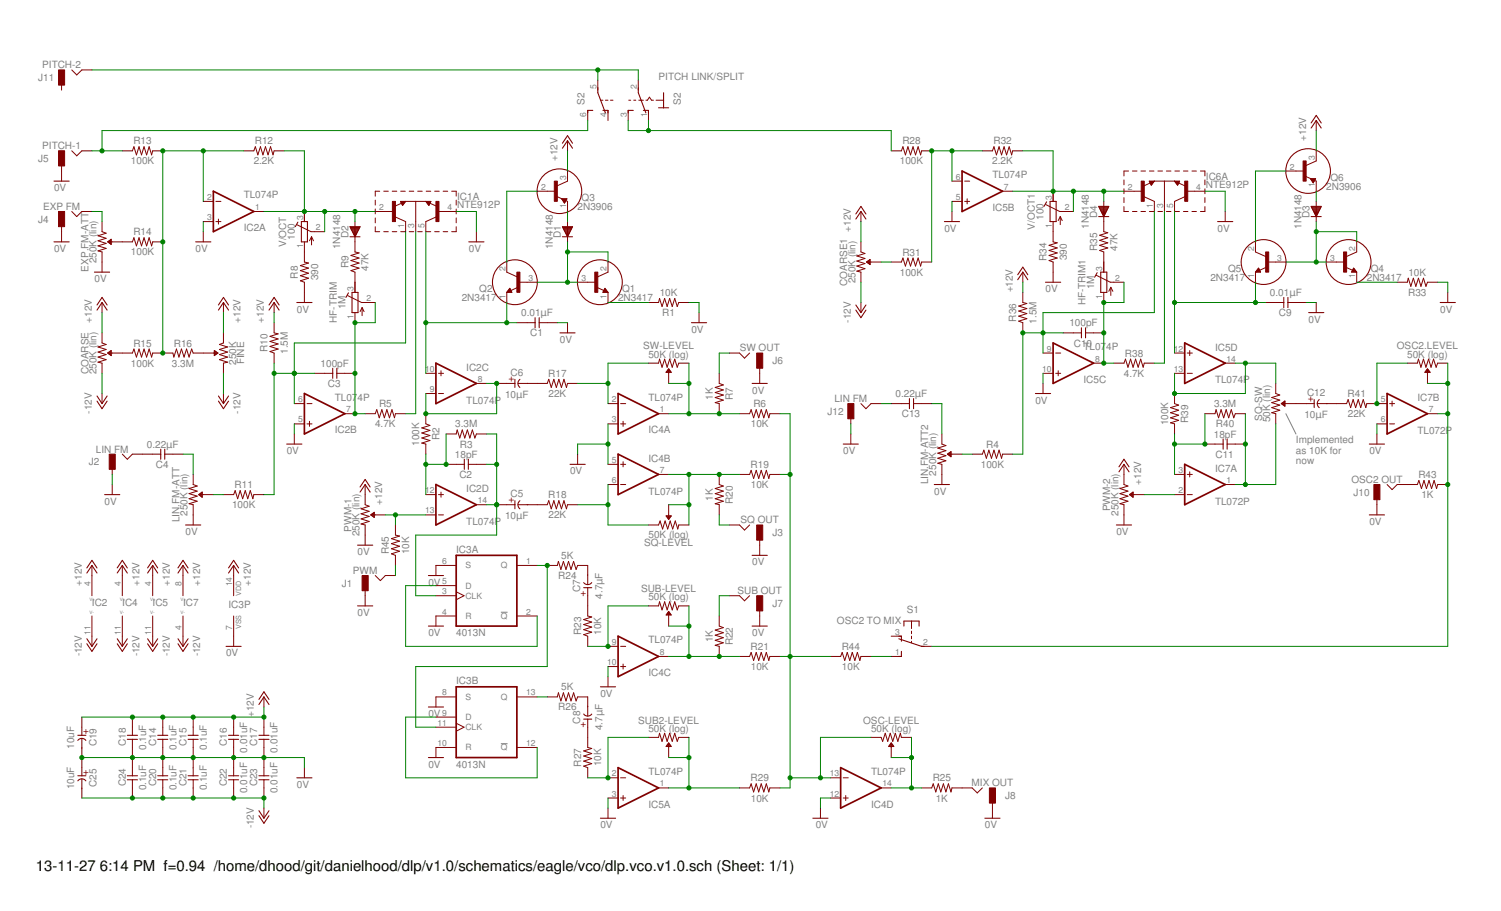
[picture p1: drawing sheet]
<svg xmlns="http://www.w3.org/2000/svg" width="356mm" height="216mm" viewBox="0 0 356 216" stroke-linecap="round" stroke-linejoin="round" font-family="sans-serif">
<defs><g id="words">
<g font-size="3.5">
<text x="8.5" y="206.4">13-11-27</text>
<text x="23.7" y="206.4">6:14 PM f=0.94 /home/dhood/git/danielhood/dlp/v1.0/schematics/eagle/vco/dlp.vco.v1.0.sch (Sheet: 1/1)</text>
</g>
<g font-size="2.4" fill="#808080">
<text x="10" y="16.2">PITCH-2</text>
<text x="9.1" y="19.2">J11</text>
<text x="156" y="19">PITCH LINK/SPLIT</text>
<text x="138.5" y="24.9" transform="rotate(-90 138.5 24.9)">S2</text>
<text x="161.3" y="24.9" transform="rotate(-90 161.3 24.9)">S2</text>
<text x="10" y="35.4">PITCH-1</text>
<text x="31.6" y="34.2">R13</text>
<text x="60.4" y="34.2">R12</text>
<text x="213.8" y="34.2">R28</text>
<text x="235.4" y="34.2">R32</text>
<text x="309.4" y="33.3" transform="rotate(-90 309.4 33.3)">+12V</text>
<text x="9.1" y="38.4">J5</text>
<text x="31" y="39">100K</text>
<text x="60.1" y="39">2.2K</text>
<text x="132" y="38.1" transform="rotate(-90 132 38.1)">+12V</text>
<text x="213.2" y="39">100K</text>
<text x="235.1" y="39">2.2K</text>
<text x="12.8" y="45.3">0V</text>
<text x="57.7" y="47">TL074P</text>
<text x="108.3" y="47.5">IC1A</text>
<text x="137.8" y="47.7">Q3</text>
<text x="235.1" y="42.2">TL074P</text>
<text x="285.7" y="44.6">NTE912P</text>
<text x="285.7" y="42.7">IC6A</text>
<text x="314.2" y="45.1">2N3906</text>
<text x="315.2" y="42.9">Q6</text>
<text x="9.1" y="52.8">J4</text>
<text x="10.2" y="49.7">EXP FM</text>
<text x="108.3" y="49.4">NTE912P</text>
<text x="136.8" y="49.9">2N3906</text>
<text x="235.1" y="50">IC5B</text>
<text x="247.2" y="52.1" transform="rotate(-90 247.2 52.1)">100</text>
<text x="259.9" y="51.6" transform="rotate(-90 259.9 51.6)">D4</text>
<text x="310.2" y="51.6" transform="rotate(-90 310.2 51.6)">D3</text>
<text x="12.8" y="59.7">0V</text>
<text x="31.6" y="55.8">R14</text>
<text x="46.4" y="59.7">0V</text>
<text x="57.7" y="54.8">IC2A</text>
<text x="67.8" y="58.5" transform="rotate(-90 67.8 58.5)">V/OCT</text>
<text x="69.8" y="56.9" transform="rotate(-90 69.8 56.9)">100</text>
<text x="80.6" y="59.1" transform="rotate(-90 80.6 59.1)">1N4148</text>
<text x="82.5" y="56.4" transform="rotate(-90 82.5 56.4)">D2</text>
<text x="111.1" y="59.7">0V</text>
<text x="131" y="59.1" transform="rotate(-90 131 59.1)">1N4148</text>
<text x="132.9" y="56.4" transform="rotate(-90 132.9 56.4)">D1</text>
<text x="201.6" y="54.9" transform="rotate(-90 201.6 54.9)">+12V</text>
<text x="223.7" y="54.9">0V</text>
<text x="245.2" y="54.4" transform="rotate(-90 245.2 54.4)">V/OCT1</text>
<text x="258" y="54.3" transform="rotate(-90 258 54.3)">1N4148</text>
<text x="259.9" y="59.5" transform="rotate(-90 259.9 59.5)">R35</text>
<text x="264.7" y="59.4" transform="rotate(-90 264.7 59.4)">47K</text>
<text x="288.5" y="54.9">0V</text>
<text x="308.3" y="54.3" transform="rotate(-90 308.3 54.3)">1N4148</text>
<text x="20.9" y="64.4" transform="rotate(-90 20.9 64.4)">EXP.FM-ATT</text>
<text x="22.9" y="62.4" transform="rotate(-90 22.9 62.4)">250K (lin)</text>
<text x="31" y="60.5">100K</text>
<text x="82.6" y="63.6" transform="rotate(-90 82.6 63.6)">R9</text>
<text x="87.3" y="64.2" transform="rotate(-90 87.3 64.2)">47K</text>
<text x="213.2" y="65.3">100K</text>
<text x="213.8" y="60.6">R31</text>
<text x="248" y="61.9" transform="rotate(-90 248 61.9)">R34</text>
<text x="252.7" y="61.7" transform="rotate(-90 252.7 61.7)">390</text>
<text x="290.9" y="64.5">Q5</text>
<text x="324.8" y="64.5">Q4</text>
<text x="333.7" y="65.3">10K</text>
<text x="22.4" y="66.9">0V</text>
<text x="70.6" y="66" transform="rotate(-90 70.6 66)">R8</text>
<text x="75.3" y="66.5" transform="rotate(-90 75.3 66.5)">390</text>
<text x="109.4" y="71.5">2N3417</text>
<text x="113.6" y="69.3">Q2</text>
<text x="146.4" y="71.5">2N3417</text>
<text x="147.4" y="69.3">Q1</text>
<text x="156.3" y="70.1">10K</text>
<text x="200.7" y="67.8" transform="rotate(-90 200.7 67.8)">COARSE1</text>
<text x="202.6" y="67.2" transform="rotate(-90 202.6 67.2)">250K (lin)</text>
<text x="239.9" y="69.3" transform="rotate(-90 239.9 69.3)">+12V</text>
<text x="247.7" y="69.3">0V</text>
<text x="259.2" y="68.5" transform="rotate(-90 259.2 68.5)">1M</text>
<text x="286.8" y="66.7">2N3417</text>
<text x="300.9" y="70.1">0.01μF</text>
<text x="323.8" y="66.7">2N3417</text>
<text x="333.6" y="70.1">R33</text>
<text x="21.8" y="76.5" transform="rotate(-90 21.8 76.5)">+12V</text>
<text x="57" y="76.5" transform="rotate(-90 57 76.5)">+12V</text>
<text x="62.5" y="76.5" transform="rotate(-90 62.5 76.5)">+12V</text>
<text x="70.3" y="74.1">0V</text>
<text x="79.8" y="76.5" transform="rotate(-90 79.8 76.5)">HF-TRIM</text>
<text x="81.8" y="73.3" transform="rotate(-90 81.8 73.3)">1M</text>
<text x="123.5" y="74.9">0.01μF</text>
<text x="156.9" y="74.9">R1</text>
<text x="201.6" y="76.5" transform="rotate(-90 201.6 76.5)">-12V</text>
<text x="240.8" y="76.2" transform="rotate(-90 240.8 76.2)">R36</text>
<text x="245.5" y="76.7" transform="rotate(-90 245.5 76.7)">1.5M</text>
<text x="253.3" y="77.3">100pF</text>
<text x="257.2" y="72.4" transform="rotate(-90 257.2 72.4)">HF-TRIM1</text>
<text x="303" y="74.9">C9</text>
<text x="310" y="76.5">0V</text>
<text x="341.2" y="74.1">0V</text>
<text x="31.6" y="82.1">R15</text>
<text x="41.2" y="82.1">R16</text>
<text x="63.4" y="83.4" transform="rotate(-90 63.4 83.4)">R10</text>
<text x="68.2" y="83.9" transform="rotate(-90 68.2 83.9)">1.5M</text>
<text x="125.6" y="79.7">C1</text>
<text x="132.6" y="81.3">0V</text>
<text x="152.4" y="82.8">SW-LEVEL</text>
<text x="163.8" y="78.9">0V</text>
<text x="175.2" y="83.3">SW OUT</text>
<text x="254.4" y="82.1">C10</text>
<text x="256.7" y="82.9">TL07</text>
<text x="262.1" y="82.9">4P</text>
<text x="287.9" y="83.1">IC5D</text>
<text x="330.9" y="82.8">OSC2.LEVEL</text>
<text x="20.9" y="88.7" transform="rotate(-90 20.9 88.7)">COARSE</text>
<text x="22.9" y="88.7" transform="rotate(-90 22.9 88.7)">250K (lin)</text>
<text x="31" y="86.9">100K</text>
<text x="40.7" y="86.9">3.3M</text>
<text x="55.9" y="86.4" transform="rotate(-90 55.9 86.4)">250K</text>
<text x="57.9" y="86.4" transform="rotate(-90 57.9 86.4)">FINE</text>
<text x="76" y="86.9">100pF</text>
<text x="110.5" y="87.9">IC2C</text>
<text x="120.9" y="89.1">C6</text>
<text x="129.9" y="89.3">R17</text>
<text x="153.6" y="84.8">50K (log)</text>
<text x="183" y="86.3">J6</text>
<text x="266.2" y="89.3">4.7K</text>
<text x="266.5" y="84.5">R38</text>
<text x="333.4" y="84.8">50K (log)</text>
<text x="77.7" y="91.7">C3</text>
<text x="79.3" y="94.9">TL07</text>
<text x="84.7" y="94.9">4P</text>
<text x="110.5" y="95.7">TL074P</text>
<text x="119.7" y="94.3">10μF</text>
<text x="130" y="94.1">22K</text>
<text x="153.6" y="94.9">TL074P</text>
<text x="168.8" y="94.7" transform="rotate(-90 168.8 94.7)">1K</text>
<text x="173.6" y="94.8" transform="rotate(-90 173.6 94.8)">R7</text>
<text x="178.2" y="93.3">0V</text>
<text x="197.7" y="95.3">LIN FM</text>
<text x="212.2" y="94.1">0.22μF</text>
<text x="245.3" y="95.7">0V</text>
<text x="256.7" y="90.7">IC5C</text>
<text x="287.9" y="90.9">TL074P</text>
<text x="309.6" y="93.8">C12</text>
<text x="319.3" y="94.1">R41</text>
<text x="335.8" y="95.1">IC7B</text>
<text x="21.8" y="98.1" transform="rotate(-90 21.8 98.1)">-12V</text>
<text x="57" y="98.1" transform="rotate(-90 57 98.1)">-12V</text>
<text x="88.9" y="101.3">4.7K</text>
<text x="89.8" y="96.5">R5</text>
<text x="107.8" y="101.3">3.3M</text>
<text x="177.9" y="101.3">10K</text>
<text x="178.5" y="96.5">R6</text>
<text x="196" y="98.3">J12</text>
<text x="213.6" y="98.9">C13</text>
<text x="276.7" y="100.8" transform="rotate(-90 276.7 100.8)">100K</text>
<text x="281.5" y="100.2" transform="rotate(-90 281.5 100.2)">R39</text>
<text x="287.6" y="96.5">3.3M</text>
<text x="288.1" y="101.3">R40</text>
<text x="299" y="99.7" transform="rotate(-90 299 99.7)">SQ-SW</text>
<text x="300.9" y="100.1" transform="rotate(-90 300.9 100.1)">50K (lin)</text>
<text x="309" y="99.1">10μF</text>
<text x="319.3" y="98.9">22K</text>
<text x="22.7" y="107.3">LIN FM</text>
<text x="34.8" y="106.1">0.22μF</text>
<text x="67.9" y="107.6">0V</text>
<text x="79.3" y="102.7">IC2B</text>
<text x="99.3" y="105.6" transform="rotate(-90 99.3 105.6)">100K</text>
<text x="104.1" y="104.4" transform="rotate(-90 104.1 104.4)">R2</text>
<text x="108.9" y="106.1">R3</text>
<text x="153.6" y="102.7">IC4A</text>
<text x="199.8" y="107.6">0V</text>
<text x="233.6" y="106.1">R4</text>
<text x="287.6" y="103.7">18pF</text>
<text x="307" y="105">Implemented</text>
<text x="307" y="107.5">as 10K for</text>
<text x="324.4" y="107.6">0V</text>
<text x="335.8" y="102.8">TL072P</text>
<text x="21.1" y="110.3">J2</text>
<text x="36.9" y="110.9">C4</text>
<text x="107.8" y="108.5">18pF</text>
<text x="108.8" y="113.3">C2</text>
<text x="135" y="112.4">0V</text>
<text x="153.6" y="109.4">IC4B</text>
<text x="177.8" y="110.9">R19</text>
<text x="221.8" y="112.7" transform="rotate(-90 221.8 112.7)">250K (lin)</text>
<text x="232.4" y="110.9">100K</text>
<text x="287.9" y="111.8">IC7A</text>
<text x="287.9" y="108.5">C11</text>
<text x="307" y="110">now</text>
<text x="336" y="113.3">R43</text>
<text x="24.8" y="119.6">0V</text>
<text x="55.6" y="115.7">R11</text>
<text x="90.6" y="119.6" transform="rotate(-90 90.6 119.6)">+12V</text>
<text x="110.5" y="116.6">IC2D</text>
<text x="120.9" y="117.8">C5</text>
<text x="129.9" y="118.1">R18</text>
<text x="153.6" y="117.2">TL074P</text>
<text x="168.8" y="118.7" transform="rotate(-90 168.8 118.7)">1K</text>
<text x="173.6" y="119.4" transform="rotate(-90 173.6 119.4)">R20</text>
<text x="177.9" y="115.7">10K</text>
<text x="219.9" y="114.8" transform="rotate(-90 219.9 114.8)">LIN.FM-ATT2</text>
<text x="221.3" y="117.2">0V</text>
<text x="270.3" y="114.8" transform="rotate(-90 270.3 114.8)">+12V</text>
<text x="287.9" y="119.6">TL072P</text>
<text x="320.2" y="114.5">OSC2 OUT</text>
<text x="320.7" y="117.5">J10</text>
<text x="336.8" y="118.1">1K</text>
<text x="42.5" y="123.7" transform="rotate(-90 42.5 123.7)">LIN.FM-ATT</text>
<text x="44.4" y="122.3" transform="rotate(-90 44.4 122.3)">250K (lin)</text>
<text x="55" y="120.4">100K</text>
<text x="83.3" y="126" transform="rotate(-90 83.3 126)">PWM-1</text>
<text x="110.5" y="124.4">TL074P</text>
<text x="119.7" y="123.1">10μF</text>
<text x="130" y="122.8">22K</text>
<text x="175.4" y="124">SQ OUT</text>
<text x="263" y="121.2" transform="rotate(-90 263 121.2)">PWM-2</text>
<text x="265" y="122.3" transform="rotate(-90 265 122.3)">250K (lin)</text>
<text x="324.4" y="124.4">0V</text>
<text x="44" y="126.8">0V</text>
<text x="84.7" y="131.6">0V</text>
<text x="85.2" y="127.1" transform="rotate(-90 85.2 127.1)">250K (lin)</text>
<text x="92.1" y="131.4" transform="rotate(-90 92.1 131.4)">R45</text>
<text x="96.9" y="131.3" transform="rotate(-90 96.9 131.3)">10K</text>
<text x="108.1" y="131">IC3A</text>
<text x="152.6" y="129.3">SQ-LEVEL</text>
<text x="153.6" y="127.4">50K (log)</text>
<text x="183" y="127.1">J3</text>
<text x="264.5" y="126.8">0V</text>
<text x="83.6" y="136">PWM</text>
<text x="132.3" y="137.2">R24</text>
<text x="133" y="132.5">5K</text>
<text x="178.2" y="134">0V</text>
<text x="19.4" y="138.8" transform="rotate(-90 19.4 138.8)">+12V</text>
<text x="21.8" y="143.6">IC2</text>
<text x="29" y="143.6">IC4</text>
<text x="33" y="138.8" transform="rotate(-90 33 138.8)">+12V</text>
<text x="36.2" y="143.6">IC5</text>
<text x="40.2" y="138.8" transform="rotate(-90 40.2 138.8)">+12V</text>
<text x="43.4" y="143.6">IC7</text>
<text x="47.4" y="138.8" transform="rotate(-90 47.4 138.8)">+12V</text>
<text x="59.4" y="138.8" transform="rotate(-90 59.4 138.8)">+12V</text>
<text x="81" y="139">J1</text>
<text x="101.5" y="138.8">0V</text>
<text x="137.4" y="140.3" transform="rotate(-90 137.4 140.3)">C7</text>
<text x="142.7" y="141.9" transform="rotate(-90 142.7 141.9)">4.7μF</text>
<text x="151.9" y="140.3">SUB-LEVEL</text>
<text x="153.6" y="142.3">50K (log)</text>
<text x="174.7" y="140.8">SUB OUT</text>
<text x="183" y="143.8">J7</text>
<text x="54.1" y="144.2">IC3P</text>
<text x="84.7" y="146">0V</text>
<text x="198.3" y="147.8">OSC2 TO MIX</text>
<text x="214.8" y="145.4">S1</text>
<text x="19.4" y="155.6" transform="rotate(-90 19.4 155.6)">-12V</text>
<text x="33" y="155.6" transform="rotate(-90 33 155.6)">-12V</text>
<text x="40.2" y="155.6" transform="rotate(-90 40.2 155.6)">-12V</text>
<text x="47.4" y="155.6" transform="rotate(-90 47.4 155.6)">-12V</text>
<text x="53.5" y="155.6">0V</text>
<text x="101.5" y="150.8">0V</text>
<text x="108.1" y="150.8">4013N</text>
<text x="137.7" y="150.5" transform="rotate(-90 137.7 150.5)">R23</text>
<text x="142.5" y="150.5" transform="rotate(-90 142.5 150.5)">10K</text>
<text x="153.6" y="152.5">TL074P</text>
<text x="168.8" y="152.2" transform="rotate(-90 168.8 152.2)">1K</text>
<text x="173.6" y="153" transform="rotate(-90 173.6 153)">R22</text>
<text x="177.8" y="154">R21</text>
<text x="178.2" y="150.8">0V</text>
<text x="199.4" y="154">R44</text>
<text x="153.6" y="160.2">IC4C</text>
<text x="177.9" y="158.8">10K</text>
<text x="199.5" y="158.8">10K</text>
<text x="108.1" y="162.2">IC3B</text>
<text x="133" y="163.6">5K</text>
<text x="142.2" y="165.2">0V</text>
<text x="60.1" y="170" transform="rotate(-90 60.1 170)">+12V</text>
<text x="101.5" y="170">0V</text>
<text x="132.3" y="168.4">R26</text>
<text x="137.4" y="171.5" transform="rotate(-90 137.4 171.5)">C8</text>
<text x="142.7" y="173.1" transform="rotate(-90 142.7 173.1)">4.7μF</text>
<text x="151.2" y="171.5">SUB2-LEVEL</text>
<text x="153.6" y="173.4">50K (log)</text>
<text x="204.5" y="171.5">OSC-LEVEL</text>
<text x="206.4" y="173.4">50K (log)</text>
<text x="17.6" y="177.4" transform="rotate(-90 17.6 177.4)">10uF</text>
<text x="22.9" y="176.9" transform="rotate(-90 22.9 176.9)">C19</text>
<text x="29.8" y="176.8" transform="rotate(-90 29.8 176.8)">C18</text>
<text x="34.6" y="177.8" transform="rotate(-90 34.6 177.8)">0.1uF</text>
<text x="37" y="176.8" transform="rotate(-90 37 176.8)">C14</text>
<text x="41.8" y="177.8" transform="rotate(-90 41.8 177.8)">0.1uF</text>
<text x="44.2" y="176.8" transform="rotate(-90 44.2 176.8)">C15</text>
<text x="49" y="177.8" transform="rotate(-90 49 177.8)">0.1uF</text>
<text x="53.8" y="176.8" transform="rotate(-90 53.8 176.8)">C16</text>
<text x="58.6" y="178.4" transform="rotate(-90 58.6 178.4)">0.01uF</text>
<text x="61" y="176.8" transform="rotate(-90 61 176.8)">C17</text>
<text x="65.8" y="178.4" transform="rotate(-90 65.8 178.4)">0.01uF</text>
<text x="101.5" y="181.9">0V</text>
<text x="108.1" y="181.9">4013N</text>
<text x="137.7" y="181.7" transform="rotate(-90 137.7 181.7)">R27</text>
<text x="142.5" y="181.6" transform="rotate(-90 142.5 181.6)">10K</text>
<text x="153.6" y="183.6">TL074P</text>
<text x="177.8" y="185.2">R29</text>
<text x="206.4" y="183.6">TL074P</text>
<text x="221" y="185.2">R25</text>
<text x="17.6" y="187" transform="rotate(-90 17.6 187)">10uF</text>
<text x="22.9" y="186.5" transform="rotate(-90 22.9 186.5)">C25</text>
<text x="29.8" y="186.4" transform="rotate(-90 29.8 186.4)">C24</text>
<text x="34.6" y="187.3" transform="rotate(-90 34.6 187.3)">0.1uF</text>
<text x="37" y="186.4" transform="rotate(-90 37 186.4)">C20</text>
<text x="41.8" y="187.3" transform="rotate(-90 41.8 187.3)">0.1uF</text>
<text x="44.2" y="186.4" transform="rotate(-90 44.2 186.4)">C21</text>
<text x="49" y="187.3" transform="rotate(-90 49 187.3)">0.1uF</text>
<text x="53.8" y="186.4" transform="rotate(-90 53.8 186.4)">C22</text>
<text x="58.6" y="188" transform="rotate(-90 58.6 188)">0.01uF</text>
<text x="61" y="186.4" transform="rotate(-90 61 186.4)">C23</text>
<text x="65.8" y="188" transform="rotate(-90 65.8 188)">0.01uF</text>
<text x="70.3" y="186.7">0V</text>
<text x="153.6" y="191.4">IC5A</text>
<text x="177.9" y="189.9">10K</text>
<text x="206.4" y="191.4">IC4D</text>
<text x="221.7" y="189.9">1K</text>
<text x="230.2" y="186.4">MIX OUT</text>
<text x="238.1" y="189.4">J8</text>
<text x="60.1" y="196.3" transform="rotate(-90 60.1 196.3)">-12V</text>
<text x="142.2" y="196.3">0V</text>
<text x="193.3" y="196.3">0V</text>
<text x="233.3" y="196.3">0V</text>
</g>
<g font-size="2.4" fill="#800000">
<text x="121.7" y="90.6" transform="rotate(-90 121.7 90.6)">+</text>
<text x="311.1" y="95.4" transform="rotate(-90 311.1 95.4)">+</text>
<text x="121.7" y="119.3" transform="rotate(-90 121.7 119.3)">+</text>
<text x="137.6" y="141.2">+</text>
<text x="137.6" y="172.3">+</text>
<text x="19.7" y="174">+</text>
<text x="19.7" y="183.6">+</text>
</g>
<g font-size="2" fill="#808080">
<text x="141.3" y="21" transform="rotate(-90 141.3 21)">5</text>
<text x="150.9" y="21" transform="rotate(-90 150.9 21)">2</text>
<text x="138.9" y="27.6" transform="rotate(-90 138.9 27.6)">6</text>
<text x="143.7" y="27.6" transform="rotate(-90 143.7 27.6)">4</text>
<text x="148.5" y="27.6" transform="rotate(-90 148.5 27.6)">3</text>
<text x="153.3" y="27.6" transform="rotate(-90 153.3 27.6)">1</text>
<text x="305.6" y="40.2">2</text>
<text x="311.5" y="37.8" transform="rotate(-90 311.5 37.8)">3</text>
<text x="49.1" y="47.4">2</text>
<text x="128.2" y="45">2</text>
<text x="134.1" y="42.6" transform="rotate(-90 134.1 42.6)">3</text>
<text x="226.5" y="42.6">6</text>
<text x="226.5" y="47.4">5</text>
<text x="237.9" y="45">7</text>
<text x="249.2" y="47.4" transform="rotate(-90 249.2 47.4)">3</text>
<text x="267.2" y="45">2</text>
<text x="283.4" y="45">4</text>
<text x="311.5" y="44.4" transform="rotate(-90 311.5 44.4)">1</text>
<text x="49.1" y="52.2">3</text>
<text x="60.5" y="49.8">1</text>
<text x="71.8" y="52.2" transform="rotate(-90 71.8 52.2)">3</text>
<text x="89.8" y="49.8">2</text>
<text x="95.8" y="54" transform="rotate(-90 95.8 54)">1</text>
<text x="98.2" y="54" transform="rotate(-90 98.2 54)">3</text>
<text x="100.5" y="54" transform="rotate(-90 100.5 54)">5</text>
<text x="106" y="49.8">4</text>
<text x="134.1" y="49.2" transform="rotate(-90 134.1 49.2)">1</text>
<text x="249.2" y="54" transform="rotate(-90 249.2 54)">1</text>
<text x="252.2" y="49.8">2</text>
<text x="273.1" y="49.2" transform="rotate(-90 273.1 49.2)">1</text>
<text x="275.5" y="49.2" transform="rotate(-90 275.5 49.2)">3</text>
<text x="277.9" y="49.2" transform="rotate(-90 277.9 49.2)">5</text>
<text x="71.8" y="58.8" transform="rotate(-90 71.8 58.8)">1</text>
<text x="74.9" y="54.6">2</text>
<text x="297.1" y="59.4" transform="rotate(-90 297.1 59.4)">2</text>
<text x="321.1" y="59.4" transform="rotate(-90 321.1 59.4)">2</text>
<text x="119.7" y="64.2" transform="rotate(-90 119.7 64.2)">2</text>
<text x="143.7" y="64.2" transform="rotate(-90 143.7 64.2)">2</text>
<text x="261.1" y="64.2" transform="rotate(-90 261.1 64.2)">3</text>
<text x="297.1" y="66" transform="rotate(-90 297.1 66)">1</text>
<text x="302.6" y="61.8">3</text>
<text x="315.2" y="61.8">3</text>
<text x="321.1" y="66" transform="rotate(-90 321.1 66)">1</text>
<text x="83.8" y="69" transform="rotate(-90 83.8 69)">3</text>
<text x="86.8" y="71.4">2</text>
<text x="119.7" y="70.8" transform="rotate(-90 119.7 70.8)">1</text>
<text x="125.2" y="66.6">3</text>
<text x="137.8" y="66.6">3</text>
<text x="143.7" y="70.8" transform="rotate(-90 143.7 70.8)">1</text>
<text x="261.1" y="70.8" transform="rotate(-90 261.1 70.8)">1</text>
<text x="264.2" y="66.6">2</text>
<text x="83.8" y="75.5" transform="rotate(-90 83.8 75.5)">1</text>
<text x="248" y="83.3">9</text>
<text x="278.1" y="83.3">12</text>
<text x="100.7" y="88.1">10</text>
<text x="246.9" y="88.1">10</text>
<text x="259.4" y="85.7">8</text>
<text x="278.1" y="88.1">13</text>
<text x="290.6" y="85.7">14</text>
<text x="70.7" y="95.3">6</text>
<text x="101.8" y="92.9">9</text>
<text x="113.2" y="90.5">8</text>
<text x="145" y="95.3">2</text>
<text x="327.1" y="95.3">5</text>
<text x="70.7" y="100.1">5</text>
<text x="82" y="97.7">7</text>
<text x="145" y="100.1">3</text>
<text x="156.4" y="97.7">1</text>
<text x="327.1" y="100.1">6</text>
<text x="338.5" y="97.7">7</text>
<text x="145" y="109.7">5</text>
<text x="156.4" y="112.1">7</text>
<text x="279.2" y="112.1">3</text>
<text x="100.7" y="116.9">12</text>
<text x="113.2" y="119.3">14</text>
<text x="145" y="114.5">6</text>
<text x="279.2" y="116.9">2</text>
<text x="290.6" y="114.5">1</text>
<text x="100.7" y="121.7">13</text>
<text x="104.7" y="133.7">6</text>
<text x="110.3" y="134.7">S</text>
<text x="118.7" y="134.7">Q</text>
<text x="124.7" y="133.7">1</text>
<text x="21.4" y="139" transform="rotate(-90 21.4 139)">4</text>
<text x="28.6" y="139" transform="rotate(-90 28.6 139)">4</text>
<text x="35.8" y="139" transform="rotate(-90 35.8 139)">4</text>
<text x="43" y="139" transform="rotate(-90 43 139)">8</text>
<text x="55" y="139" transform="rotate(-90 55 139)">14</text>
<text x="104.7" y="140.9">3</text>
<text x="104.7" y="138.5">5</text>
<text x="110.3" y="141.9">CLK</text>
<text x="110.3" y="139.5">D</text>
<text x="43" y="149.3" transform="rotate(-90 43 149.3)">4</text>
<text x="55" y="149.3" transform="rotate(-90 55 149.3)">7</text>
<text x="104.7" y="145.6">4</text>
<text x="110.3" y="146.7">R</text>
<text x="118.7" y="146.7">Q</text>
<text x="124.7" y="145.6">2</text>
<text x="21.4" y="150.4" transform="rotate(-90 21.4 150.4)">11</text>
<text x="28.6" y="150.4" transform="rotate(-90 28.6 150.4)">11</text>
<text x="35.8" y="150.4" transform="rotate(-90 35.8 150.4)">11</text>
<text x="145" y="152.8">9</text>
<text x="156.4" y="155.2">8</text>
<text x="212.1" y="155.2">1</text>
<text x="212.1" y="150.4">3</text>
<text x="218.7" y="152.8">2</text>
<text x="143.8" y="157.6">10</text>
<text x="104.7" y="164.8">8</text>
<text x="110.3" y="165.9">S</text>
<text x="118.7" y="165.9">Q</text>
<text x="124.7" y="164.8">13</text>
<text x="103.6" y="172">11</text>
<text x="104.7" y="169.6">9</text>
<text x="110.3" y="173.1">CLK</text>
<text x="110.3" y="170.7">D</text>
<text x="103.6" y="176.8">10</text>
<text x="110.3" y="177.9">R</text>
<text x="118.7" y="177.9">Q</text>
<text x="124.7" y="176.8">12</text>
<text x="145" y="184">2</text>
<text x="196.6" y="184">13</text>
<text x="145" y="188.8">3</text>
<text x="156.4" y="186.4">1</text>
<text x="196.6" y="188.8">12</text>
<text x="209.1" y="186.4">14</text>
</g>
<g font-size="1.7" fill="#808080">
<text x="57.1" y="141.2" transform="rotate(-90 57.1 141.2)">VDD</text>
<text x="57.1" y="149.1" transform="rotate(-90 57.1 149.1)">VSS</text>
</g>
<g font-size="1.1" fill="#808080">
<text x="21.2" y="142.4">V+</text>
<text x="28.4" y="142.4">V+</text>
<text x="35.6" y="142.4">V+</text>
<text x="42.8" y="142.4">V+</text>
<text x="21.2" y="145.5">V-</text>
<text x="28.4" y="145.5">V-</text>
<text x="35.6" y="145.5">V-</text>
<text x="42.8" y="145.5">V-</text>
</g>
</g></defs>
<path d="M304.6 98l2.4 4.8M118.7 145.1h1.5M118.7 176.3h1.5" fill="none" stroke="#808080" stroke-width=".24"/>
<g fill="none" stroke="#800000" stroke-width=".24">
<path d="M14.6 19v2.4M17 16.6l1.2 1.2 1.2-1.2h2.4M141.6 19v2.4M151.2 19v2.4M14.6 38.1v4.8M17 35.8l1.2 1.1 1.2-1.1h2.4M29 35.8h2.4l.3-1 .6 1.9 .6-1.9 .6 1.9 .6-1.9 .6 1.9 .6-1.9 .6 1.9 .3-.9h2.4M57.7 35.8h2.4l.4-1 .6 1.9 .6-1.9 .6 1.9 .6-1.9 .6 1.9 .6-1.9 .6 1.9 .2-.9h2.4M134.5 33.3v2.5M139.2 26.2v2.4M142.2 23.7h.6M143.4 23.7h.6"/>
<path d="M144 26.2v2.4M144.6 23.7h.6M148.8 26.2v2.4M148.9 23.7h.5M150.1 23.7h.5M151.3 23.7h1.1M153 23.7h.4l.5-.7 .4 .7h.5M153.6 26.2v2.4M155.4 23.7h1.8M211.1 35.8h2.5l.3-1 .6 1.9 .6-1.9 .6 1.9 .6-1.9 .6 1.9 .6-1.9 .6 1.9 .2-.9h2.4M232.7 35.8h2.4l.4-1 .6 1.9 .6-1.9 .6 1.9 .6-1.9 .6 1.9 .6-1.9 .6 1.9 .2-.9h2.4M311.8 35.8v2.3l-2.6 1.2"/>
<path d="M311.8 28.6v2.3M14.6 52.5v4.8M17 50.1l1.2 1.2 1.2-1.2h2.4M24.2 52.5v2.4l.9 .4-1.9 .6 1.9 .6-1.9 .6 1.9 .6-1.9 .6 1.9 .6-1.9 .6 1 .2v4.8M25.9 57.3h5.5l.3-1 .6 2 .6-2 .6 2 .6-2 .6 2 .6-2 .6 2 .3-1h2.4M48.2 47.7h2.3M48.2 52.5h2.3M48.2 54.9v2.4M51.1 47.7h1.2M51.1 52.5h1.2M51.8 51.9v1.2M60.1 50.1h2.4"/>
<path d="M70.3 53.3l3.4 1.6h3.2M72.1 50.1v2.4M72.1 57.3v4.8l1 .2-1.9 .6 1.9 .6-1.9 .6 1.9 .6-1.9 .6 1.9 .6-1.9 .6 .9 .4v4.8M73.8 56.1v1.9M73.8 56.1l-.5 1M73.8 56.1l.5 1M84.1 52.5v7.2l1 .2-2 .6 2 .7-2 .5 2 .6-2 .6 2 .6-2 .6 1 .4v4.8M88.9 50.1h4.3M88.9 53.7v1.2h1.1M88.9 47.4v1.2M88.9 49.5v1.2M88.9 51.6v1.2"/>
<path d="M90 45.3h-1.1v1.2M90.9 45.3h1.1M90.9 54.9h1.1M92.9 45.3h1.1M92.9 54.9h1.1M93.5 48.9l2.6-1.2-.7 1-.5-1h7.2l-.5 1-.7-1 2.6 1.2M93.5 51.3l2.6 1.2v2.4M94.9 45.3h1.1M94.9 47.8h1.1M94.9 54.9h1.1M95 47.9h.9M95.1 48h.7"/>
<path d="M95.1 48.2h.7M95.2 48.3h.5M95.2 48.4h.4M95.3 48.5h.2M95.3 48.6h.1M96.9 45.3h1.1M96.9 54.9h1.1M98.5 47.7v7.2M99 45.3h1M99 54.9h1M101 45.3h1M101 47.8h1"/>
<path d="M101 54.9h1M101 47.9h1M101.1 48h.8M101.2 48.2h.7M101.3 48.3h.5M101.4 48.4h.3M101.5 48.5h.2M101.5 48.6h.1M103 45.3h1.1M103 54.9h1.1M103.5 51.3l-2.6 1.2v2.4M103.8 50.1h4.3"/>
<path d="M105 45.3h1.1M105 54.9h1.1M107 45.3h1.1v1.2M108.1 53.7v1.2h-1.1M108.1 47.4v1.2M108.1 49.5v1.2M108.1 51.6v1.2M112.9 54.9v2.4M127.3 45.3h4.5M131.8 46.5l2.7 1.2v2.4M133.1 47.1h1.2l-.6 1zM133.2 47.3h1"/>
<path d="M133.2 47.4h1M133.3 47.5h.8M133.4 47.6h.6M133.5 47.7h.5M133.5 47.8h.4M133.6 47.9h.2M133.7 48h.1M134.5 40.5v2.4l-2.7 1.2M134.5 52.5v4.8M204 57.3v2.4l.9 .4-1.9 .6 1.9 .6-1.9 .6 1.9 .6-1.9 .6 1.9 .6-1.9 .6 1 .2v2.4M204 50.1v2.4M225.5 47.7h2.4"/>
<path d="M225.5 42.9h2.4M225.5 50.1v2.4M228.5 47.7h1.2M228.5 42.9h1.2M229.1 47.1v1.2M237.5 45.3h2.4M247.7 48.5l3.4 1.6h3.2M249.5 45.3v2.4M249.5 52.5v4.8l1 .3-2 .5 2 .7-2 .6 2 .5-2 .6 2 .7-2 .5 1 .4v4.8M251.2 51.3v1.9M251.2 51.3l-.5 1M251.2 51.3l.5 1"/>
<path d="M261.5 47.7v7.2l.9 .3-1.9 .6 1.9 .5-1.9 .7 1.9 .6-1.9 .5 1.9 .7-1.9 .6 1 .3v4.8M266.3 45.3h4.3M266.3 49v1.1h1.1M266.3 42.7v1.1M266.3 44.7v1.2M266.3 46.8v1.2M267.4 40.5h-1.1v1.2M268.3 50.1h1.1M268.3 40.5h1.1M270.3 50.1h1.1M270.3 40.5h1.1M270.8 44.1l2.7-1.2-.7 1-.5-1h7.2l-.5 1-.7-1 2.6 1.2"/>
<path d="M270.8 46.5l2.7 1.2v2.4M272.3 50.1h1.1M272.3 40.5h1.1M272.3 43h1.1M272.4 43.1h.9M272.4 43.2h.8M272.5 43.3h.7M272.5 43.5h.6M272.6 43.6h.4M272.6 43.7h.3M272.7 43.8h.1M274.3 50.1h1.1"/>
<path d="M274.3 40.5h1.1M275.9 42.9v7.2M276.3 50.1h1.1M276.3 40.5h1.1M278.3 43h1.1M278.3 50.1h1.1M278.3 40.5h1.1M278.4 43.1h1M278.5 43.2h.8M278.6 43.3h.7M278.7 43.5h.5M278.7 43.6h.4"/>
<path d="M278.8 43.7h.3M278.9 43.8h.1M280.4 50.1h1M280.4 40.5h1M280.9 46.5l-2.6 1.2v2.4M281.1 45.3h4.4M282.4 50.1h1M282.4 40.5h1M284.4 40.5h1.1v1.2M285.5 49v1.1h-1.1M285.5 42.7v1.1M285.5 44.7v1.2"/>
<path d="M285.5 46.8v1.2M290.3 50.1v2.4M297.4 57.3v2.4l2.7 1.2M304.6 40.5h4.6M309.2 41.7l2.6 1.2v2.4M310.5 42.3h1.2l-.6 1zM310.5 42.4h1.1M310.6 42.5h1M310.7 42.7h.8M310.7 42.8h.7M310.8 42.9h.6M310.9 43h.4"/>
<path d="M311 43.1h.2M311 43.2h.2M311.1 43.3h.1M311.8 47.7v4.8M321.4 57.3v2.4l-2.6 1.2M24.2 78.9v2.4l.9 .3-1.9 .6 1.9 .6-1.9 .6 1.9 .6-1.9 .6 1.9 .6-1.9 .6 1 .3v2.4M24.2 71.7v2.4M52.9 78.9v2.4l-.9 .3 1.9 .6-1.9 .6 1.9 .6-1.9 .6 1.9 .6-1.9 .6 1.9 .6-1 .3v2.4M52.9 71.7v2.4M64.9 76.5v2.4l1 .2-1.9 .6 1.9 .6-1.9 .6 1.9 .6-1.9 .6 1.9 .6-1.9 .6 .9 .4v2.4M64.9 71.7v2.4M82.3 70l3.4 1.7h3.2"/>
<path d="M84.1 74.1v2.4M85.8 72.9v1.9M85.8 72.9l-.5 1M85.8 72.9l.5 1M120.1 62.1v2.4l2.6 1.2M120.1 69.3v2.4M120.1 69.2h1.1M120.2 69.1h1M120.3 69h.8M120.4 68.9h.7M120.5 68.8h.5M120.5 68.7h.4"/>
<path d="M120.6 68.6h.3M120.7 68.4h.1M120.8 68.3l.5 1h-1.2zM122.4 76.5h4.4M122.7 68.1l-2.6 1.2M122.9 66.9h4.4M127.7 76.5h4.3M134.5 76.5v2.4M136.8 66.9h4.4M141.4 68.1l2.6 1.2M142.9 69.2h1.1M142.9 69.1h1"/>
<path d="M143 69h.8M143 68.9h.7M143.1 68.8h.5M143.2 68.7h.4M143.2 68.6h.3M143.3 68.4h.1M143.3 68.3l.7 1h-1.2zM144 62.1v2.4l-2.6 1.2M144 69.3v2.4M153.6 71.7h2.4l.3-1 .5 1.9 .7-1.9 .6 1.9 .5-1.9 .7 1.9 .6-1.9 .5 1.9 .4-.9h2.4M165.6 74.1v2.4M204 71.7v2.4"/>
<path d="M205.6 62.1h3.1M211.1 62.1h2.5l.3-.9 .6 1.9 .6-1.9 .6 1.9 .6-1.9 .6 1.9 .6-1.9 .6 1.9 .2-1h2.4M242.3 69.3v2.4l1 .2-2 .6 2 .6-2 .6 2 .6-2 .6 2 .6-2 .6 1 .4v2.4M242.3 64.5v2.4M251.9 78.9h4.3M257.2 78.9h4.3M259.7 65.2l3.3 1.7h3.3M261.5 69.3v2.4M263.2 68.1v1.9M263.2 68.1l-.5 .9M263.2 68.1l.5 .9M297.4 64.5v2.4"/>
<path d="M297.5 64.4h1.1M297.6 64.3h.9M297.7 64.2h.8M297.8 64.1h.6M297.9 64h.5M297.9 63.8h.4M298 63.7h.3M298.1 63.6h.1M298.2 63.5l.4 1h-1.2zM299.8 71.7h4.3M300.1 63.3l-2.7 1.2M300.3 62.1h4.3"/>
<path d="M305.1 71.7h4.3M311.8 71.7v2.4M314.2 62.1h4.3M318.8 63.3l2.6 1.2M320.3 64.4h1M320.3 64.3h.9M320.4 64.2h.8M320.4 64.1h.7M320.5 64h.5M320.5 63.8h.4M320.6 63.7h.2M320.7 63.6h.1"/>
<path d="M320.7 63.5l.7 1h-1.2zM321.4 64.5v2.4M331 66.9h2.4l.2-1 .6 2 .6-2 .6 2 .6-2 .6 2 .6-2 .6 2 .4-1h2.4M343 69.3v2.4M24.2 93.3v2.4M25.9 83.7h5.5l.3-1 .6 1.9 .6-1.9 .6 1.9 .6-1.9 .6 1.9 .6-1.9 .6 1.9 .3-.9h4.8l.2 .9 .6-1.9 .6 1.9 .6-1.9 .6 1.9 .6-1.9 .6 1.9 .6-1.9 .4 1h5.5M52.9 93.3v2.4M69.7 95.7h2.4M72.7 95.7h1.2M73.3 99.8v1.2M74.5 88.5h4.3M79.8 88.5h4.3"/>
<path d="M81.7 98h2.4M86.5 98h2.4l.4-.9 .6 1.9 .6-1.9 .6 1.9 .6-1.9 .6 1.9 .6-1.9 .6 1.9 .2-1h2.4M100.9 98v2.5l1 .3-2 .6 2 .6-2 .6 2 .6-2 .6 2 .6-2 .6 1 .2v2.4M100.9 88.5h2.4M100.9 93.3h2.4M103.9 88.5h1.2M103.9 93.3h1.2M104.5 87.9v1.2M112.9 90.9h2.4M117.7 90.9h4.3M122.7 90.9h6.9l.4-1 .6 1.9 .6-1.9 .6 1.9 .6-1.9 .6 1.9 .6-1.9 .6 1.9 .3-.9h2.3M144 95.7h2.4"/>
<path d="M147 95.7h1.2M147.6 99.8v1.2M153.6 86.1h2.4l.3-1 .5 1.9 .7-1.9 .6 1.9 .5-1.9 .7 1.9 .6-1.9 .5 1.9 .4-.9h2.4M156 98h2.4M158.4 87.8v3.1M170.4 88.5v2.4l1 .3-2 .6 2 .6-2 .6 2 .6-2 .6 2 .6-2 .6 1 .3v2.3M172.8 83.7h2.4l1.2 1.2 1.2-1.2M175.2 98h2.4l.3-.9 .6 1.9 .7-1.9 .5 1.9 .6-1.9 .7 1.9 .5-1.9 .6 1.9 .3-1h2.4M180 86.1v4.8M201.6 98v2.5M204 95.7l1.1 1.2 1.3-1.2h2.3M211.1 95.7h4.4"/>
<path d="M216.4 95.7h4.3M247.1 88.5h2.4M247.1 83.7h2.4M247.1 90.9v2.4M250.1 88.5h1.2M250.1 83.7h1.2M250.7 87.9v1.2M259.1 86.1h2.4M263.9 86.1h2.4l.3-1 .6 1.9 .6-1.9 .6 1.9 .6-1.9 .6 1.9 .6-1.9 .6 1.9 .3-.9h2.4M278.3 88.5h2.4M278.3 83.7h2.4M278.3 93.3v2.4l.9 .3-1.9 .6 1.9 .6-1.9 .6 1.9 .6-1.9 .6 1.9 .6-1.9 .6 1 .3v2.3"/>
<path d="M281.3 88.5h1.2M281.3 83.7h1.2M281.9 83.1v1.2M285.5 98h2.3l.3-.9 .6 1.9 .6-1.9 .6 1.9 .6-1.9 .6 1.9 .6-1.9 .6 1.9 .4-1h2.3M290.3 86.1h2.4M302.2 90.9v2.4l1 .3-1.9 .6 1.9 .6-1.9 .6 1.9 .6-1.9 .6 1.9 .6-1.9 .6 .9 .2v2.5M303.9 95.7h7.4M312.1 95.7h6.9l.4-1 .6 1.9 .6-1.9 .6 1.9 .6-1.9 .6 1.9 .6-1.9 .6 1.9 .2-.9h4.8M329.2 95.7h1.2M329.8 95.1v1.2M333.4 86.1h2.4l.2-1 .6 1.9 .6-1.9 .6 1.9 .6-1.9 .6 1.9 .6-1.9 .6 1.9 .4-.9h2.4M338.2 98h2.4"/>
<path d="M338.2 87.8v3.1M26.6 110v2.4M26.6 114.8v2.4M29 107.6l1.2 1.2 1.2-1.2h6.7M39 107.6h4.3M45.8 112.4v2.4l.9 .4-1.9 .6 1.9 .6-1.9 .6 1.9 .6-1.9 .6 1.9 .6-1.9 .6 1 .2v4.8M47.4 117.2h3.1M52.9 117.2h2.5l.3-.9 .6 1.9 .6-1.9 .6 1.9 .6-1.9 .6 1.9 .6-1.9 .6 1.9 .2-1h2.4M69.7 100.5h2.4M69.7 102.8v2.4M72.7 100.5h1.2M86.5 114.8v4.8l1 .4-2 .6 2 .6-2 .6 2 .6-2 .6 2 .6-2 .6 1 .2v4.8"/>
<path d="M100.9 117.2h2.4M103.9 117.2h1.2M104.5 116.6v1.2M105.7 110h4.3M105.7 102.8h2.4l.2-.9 .6 1.9 .6-1.9 .6 1.9 .6-1.9 .6 1.9 .6-1.9 .6 1.9 .4-1h2.4M111 110h4.3M112.9 119.6h2.4M117.7 119.6h4.3M122.7 119.6h6.9l.4-.9 .6 1.9 .6-1.9 .6 1.9 .6-1.9 .6 1.9 .6-1.9 .6 1.9 .3-1h2.3M136.8 107.6v2.4M144 100.5h2.4M144 110h2.4"/>
<path d="M144 114.8h2.4M147 100.5h1.2M147 110h1.2M147 114.8h1.2M147.6 109.4v1.2M156 112.4h2.4M158.4 119.6v3.1M170.4 112.4v2.4l1 .4-2 .6 2 .6-2 .6 2 .6-2 .6 2 .6-2 .6 1 .2v2.4M175.2 112.4h2.4l.3-.9 .6 1.9 .7-1.9 .5 1.9 .6-1.9 .7 1.9 .5-1.9 .6 1.9 .3-1h2.4M201.6 102.8v2.4M223.1 102.8v2.4l1 .4-1.9 .6 1.9 .6-1.9 .6 1.9 .6-1.9 .6 1.9 .6-1.9 .6 .9 .2v4.8M224.8 107.6h3.1"/>
<path d="M230.3 107.6h2.4l.4-.9 .6 1.9 .6-1.9 .6 1.9 .6-1.9 .6 1.9 .6-1.9 .6 1.9 .2-1h2.4M266.3 110v4.8l.9 .4-1.9 .6 1.9 .6-1.9 .6 1.9 .6-1.9 .6 1.9 .6-1.9 .6 1 .2v4.8M267.9 117.2h3.2M278.3 117.2h2.4M278.3 112.4h2.4M281.3 117.2h1.2M281.3 112.4h1.2M281.9 111.8v1.2M285.5 105.2h4.3M290.3 114.8h2.4M290.7 105.2h4.3M326.2 100.5h2.4"/>
<path d="M326.2 102.8v2.4M326.2 117.2v4.8M328.6 114.8l1.2 1.2 1.2-1.2h4.8l.3-.9 .7 1.9 .6-1.9 .5 1.9 .6-1.9 .7 1.9 .5-1.9 .6 1.9 .3-1h2.4M329.2 100.5h1.2M21.8 134v7.2M29 134v7.2M36.2 134v7.2M43.3 134v7.2M55.4 134v7.2M86.5 138.8v4.8M88.2 122h3.1M88.9 136.4l1.2 1.2 1.2-1.2h2.4"/>
<path d="M93.7 124.4v2.4l1 .2-2 .7 2 .5-2 .6 2 .7-2 .5 2 .6-2 .7 1 .3v2.4M100.9 122h2.4M103.3 138.8h4.8M103.9 122h1.2M108.1 134h-4.8v2.4M122.4 134h4.9M129.6 134h2.4l.3-.9 .6 1.9 .6-1.9 .6 1.9 .6-1.9 .6 1.9 .6-1.9 .6 1.9 .3-1h2.4v4.6M139.2 139.3v6.7l1 .2-1.9 .6 1.9 .6-1.9 .6 1.9 .6-1.9 .6 1.9 .6-1.9 .6 .9 .4v2.4M153.6 124.4h2.4l.4-.9 .6 1.9 .6-1.9 .6 1.9 .6-1.9 .6 1.9 .6-1.9 .6 1.9 .2-1h2.4M172.8 124.4h2.4l1.2 1.2 1.2-1.2M180 126.8v4.8M21.8 146v7.2"/>
<path d="M29 146v7.2M36.2 146v7.2M43.3 146v7.2M55.4 146v7.2M103.3 141.2h4.8M108.1 146h-4.8v2.4M108.1 140.3l1.8 .9-1.8 .9M122.4 146h4.9M144 158h2.4M144 153.2h2.4M147 158h1.2M147 153.2h1.2"/>
<path d="M147.6 157.4v1.2M153.6 143.6h2.4l.3-1 .5 1.9 .7-1.9 .6 1.9 .5-1.9 .7 1.9 .6-1.9 .5 1.9 .4-.9h2.4M156 155.6h2.4M158.4 145.3v3.1M170.4 146v2.4l1 .3-2 .6 2 .6-2 .6 2 .6-2 .6 2 .6-2 .6 1 .3v2.4M172.8 141.2h2.4l1.2 1.2 1.2-1.2M175.2 155.6h2.4l.3-1 .6 1.9 .7-1.9 .5 1.9 .6-1.9 .7 1.9 .5-1.9 .6 1.9 .3-.9h2.4M180 143.6v4.8M196.8 155.6h2.4l.3-1 .6 1.9 .6-1.9 .6 1.9 .6-1.9 .6 1.9 .6-1.9 .6 1.9 .3-.9h2.4M211.1 155.6h2.5M211.1 150.8h2.5M215.9 147.2v1.8"/>
<path d="M215.9 149.6v.6M215.9 150.8v.6M215.9 152v.3M218.3 153.2h2.4M19.4 169.9v4.4M19.4 175v8.9M31.4 169.9v4.4M31.4 175.2v8.7M38.6 169.9v4.4M38.6 175.2v8.7M45.8 169.9v4.4M45.8 175.2v8.7"/>
<path d="M55.4 169.9v4.4M55.4 175.2v8.7M62.5 165.2v2.4M62.5 169.9v4.4M62.5 175.2v8.7M103.3 172.3h4.8M103.3 169.9h4.8M108.1 165.2h-4.8v2.4M108.1 177.1h-4.8v2.4M108.1 171.4l1.8 .9-1.8 1M122.4 165.2h4.9M122.4 177.1h4.9"/>
<path d="M129.6 165.2h2.4l.3-1 .6 1.9 .6-1.9 .6 1.9 .6-1.9 .6 1.9 .6-1.9 .6 1.9 .3-.9h2.4v4.5M139.2 170.4v6.7l1 .3-1.9 .6 1.9 .6-1.9 .6 1.9 .6-1.9 .6 1.9 .6-1.9 .6 .9 .3v2.4M144 160.4v2.4M153.6 174.8h2.4l.3-1 .5 1.9 .7-1.9 .6 1.9 .5-1.9 .7 1.9 .6-1.9 .5 1.9 .4-.9h2.4M158.4 176.4v3.1M206.4 174.8h2.3l.4 .9 .6-1.9 .6 1.9 .6-1.9 .6 1.9 .6-1.9 .6 1.9 .6-1.9 .3 1h2.3M211.1 176.4v3.1M19.4 184.6v4.5M31.4 184.8v4.3M38.6 184.8v4.3M45.8 184.8v4.3M55.4 184.8v4.3"/>
<path d="M62.5 184.8v4.3M62.5 191.5v2.4M72.1 181.9v2.4M144 191.5v2.4M144 189.1h2.4M144 184.3h2.4M147 189.1h1.2M147 184.3h1.2M147.6 188.5v1.2M156 186.7h2.4M175.2 186.7h2.4l.3-.9 .6 1.9 .7-1.9 .5 1.9 .6-1.9 .7 1.9 .5-1.9 .6 1.9 .3-1h2.4M194.4 191.5v2.4"/>
<path d="M196.8 189.1h2.4M196.8 184.3h2.4M199.8 189.1h1.2M199.8 184.3h1.2M200.4 188.5v1.2M208.7 186.7h2.4M218.3 186.7h2.4l.4-.9 .6 1.9 .6-1.9 .6 1.9 .6-1.9 .6 1.9 .6-1.9 .6 1.9 .2-1h4.8l1.2 1.2 1.2-1.2M235.1 189.1v4.8"/>
</g>
<g fill="#800000" stroke="#800000" stroke-width=".24">
<path d="M140.9 64.5h.7v4.8h-.7z"/>
<path d="M122.4 64.5h.8v4.8h-.8z"/>
<path d="M131.3 42.9h.7v4.8h-.7z"/>
<path d="M93 47.7h.7v4.8h-.7z"/>
<path d="M103.3 47.7h.7v4.8h-.7z"/>
<path d="M85.8 136.4h1.4v3.6h-1.4z"/>
<path d="M25.9 107.6h1.4v3.6h-1.4z"/>
<path d="M13.9 50.1h1.4v3.6h-1.4z"/>
<path d="M13.9 35.7h1.4v3.6h-1.4z"/>
<path d="M179.3 124.4h1.4v3.6h-1.4z"/>
<path d="M179.3 83.7h1.4v3.6h-1.4z"/>
<path d="M179.3 141.2h1.4v3.6h-1.4z"/>
<path d="M234.4 186.7h1.4v3.6h-1.4z"/>
<path d="M318.3 59.7h.7v4.8h-.7z"/>
<path d="M299.8 59.7h.8v4.8h-.8z"/>
<path d="M308.7 38.1h.7v4.8h-.7z"/>
<path d="M325.5 114.8h1.4v3.6h-1.4z"/>
<path d="M13.9 16.6h1.4v3.6h-1.4z"/>
<path d="M270.4 42.9h.7v4.8h-.7z"/>
<path d="M280.7 42.9h.7v4.8h-.7z"/>
<path d="M200.9 95.7h1.4v3.6h-1.4z"/>
</g>
<g fill="none" stroke="#800000" stroke-width=".25">
<path d="M133.2 35.1l1.3-1.8 1.1 1.8M133.2 34l1.3-1.8 1.1 1.8M140.4 26.2h-1.2v.6M141.6 20.8v1.2l1.8 4.8M142.8 26.2h1.2v.6M150 26.2h-1.2v.6M151.2 20.8v1.2l1.8 4.8M152.4 26.2h1.2v.6M156 25.5h2.4M157.2 22v3.5M310.6 30.4l1.2-1.8 1.2 1.8M310.6 29.1l1.2-1.8 1.2 1.8"/>
<path d="M12.8 57.3h3.6M12.8 42.9h3.6M25.5 57.3l.8-.6v1.2zM25.6 57.2h.7M25.7 57.4h.6M25.9 57h.4M26 57.7h.3M26.2 56.8h.1M26.3 57.9h.1M46.4 57.3h3.6M70.6 52.6l-.6 1.1M71.4 52.5h1.4v4.8h-1.4z"/>
<path d="M82.9 56.1h2.4M82.9 53.7h2.4l-1.2 2.4zM83 53.9h2.2M83.1 54.1h2M83.2 54.3h1.8M83.3 54.5h1.6M83.4 54.7h1.4M83.5 54.9h1.2M83.6 55.2h1M83.7 55.4h.8M83.8 55.6h.6M83.9 55.8h.4"/>
<path d="M84.1 56h.1M111.1 57.3h3.6M133.2 56.1h2.4M133.2 53.7h2.4l-1.1 2.4zM133.3 53.9h2.3M133.4 54.1h2M133.5 54.3h1.8M133.6 54.5h1.6M133.8 54.7h1.3M133.9 54.9h1.1M134 55.2h.9M134.1 55.4h.7"/>
<path d="M134.2 55.6h.5M134.3 55.8h.3M134.4 56h.1M202.8 51.9l1.2-1.8 1.1 1.8M202.8 50.7l1.2-1.8 1.1 1.8M223.7 52.5h3.6M247.9 47.8l-.6 1.1M248.8 47.7h1.4v4.8h-1.4zM260.3 51.3h2.4M260.3 48.9h2.4l-1.2 2.4zM260.4 49.1h2.2M260.5 49.3h2"/>
<path d="M260.6 49.6h1.8M260.7 49.7h1.6M260.8 50h1.4M260.9 50.2h1.2M261 50.4h1M261.1 50.6h.8M261.2 50.8h.5M261.3 51h.3M261.4 51.2h.1M288.5 52.5h3.6M310.6 51.3h2.4M310.6 48.9h2.4l-1.2 2.4z"/>
<path d="M310.7 49.1h2.2M310.8 49.3h2M310.9 49.6h1.8M311 49.7h1.6M311.1 50h1.4M311.3 50.2h1.1M311.3 50.4h1M311.4 50.6h.8M311.6 50.8h.5M311.7 51h.3M311.8 51.2h.1M22.4 64.5h3.6"/>
<path d="M23 73.5l1.2-1.8 1.2 1.8M23 72.3l1.2-1.8 1.2 1.8M51.8 73.5l1.1-1.8 1.2 1.8M51.8 72.3l1.1-1.8 1.2 1.8M63.7 73.5l1.2-1.8 1.2 1.8M63.7 72.3l1.2-1.8 1.2 1.8M70.3 71.7h3.6M82.5 69.4l-.5 1.1M83.4 69.3h1.4v4.8h-1.4zM126.8 75.3v2.4M127.7 75.3v2.4M132.7 78.9h3.5"/>
<path d="M163.8 76.5h3.6M202.8 72.3l1.2 1.8 1.1-1.8M202.8 73.5l1.2 1.8 1.1-1.8M205.3 62.1l.8-.6v1.2zM205.4 62h.7M205.4 62.2h.7M205.7 61.8h.4M205.7 62.4h.4M206 61.6h.1M206 62.6h.1M241.1 66.3l1.2-1.8 1.2 1.8M241.1 65.1l1.2-1.8 1.2 1.8"/>
<path d="M247.7 66.9h3.6M256.2 77.7v2.4M257.2 77.7v2.4M259.9 64.6l-.6 1.1M260.8 64.5h1.4v4.8h-1.4zM304.1 70.5v2.4M305.1 70.5v2.4M310 74.1h3.6M341.2 71.7h3.6M23 93.9l1.2 1.8 1.2-1.8M23 95.1l1.2 1.8 1.2-1.8M25.5 83.7l.8-.6v1.2z"/>
<path d="M25.5 83.7h.8M25.7 83.8h.6M25.8 83.4h.5M26 84.1h.3M26.1 83.2h.2M26.3 84.3h.1M50.8 83.1l.8 .6-.8 .6zM50.8 84.3h.1M50.8 84.1h.3M50.8 83.8h.6M50.8 83.7h.8M50.8 83.4h.5"/>
<path d="M50.8 83.2h.2M51.8 93.9l1.1 1.8 1.2-1.8M51.8 95.1l1.1 1.8 1.2-1.8M78.8 87.3v2.4M79.8 87.3v2.4M122 89.9v1.9M123.2 89.9a1.23 1.23 0 0 0 0 1.9M158 88h.9M158.1 87.8h.6M158.3 87.6h.3M158.4 87.4l.6 .8h-1.2zM178.2 90.9h3.6"/>
<path d="M215.5 94.5v2.4M216.4 94.5v2.4M245.3 93.3h3.6M303.6 95.7l.8-.6v1.2zM303.6 95.7h.8M303.8 95.5h.6M303.9 95.9h.5M304.1 95.3h.3M304.2 96.1h.2M304.4 95.1h.1M311.3 94.7v1.9M312.5 94.7a1.18 1.18 0 0 0 0 1.9"/>
<path d="M337.8 88h.8M337.9 87.8h.6M338.1 87.6h.2M338.2 87.4l.6 .8h-1.2zM24.8 117.2h3.6M38.1 106.4v2.4M39 106.4v2.4M47.1 117.2l.8-.6v1.2zM47.2 117.3h.7M47.2 117.1h.7M47.5 117.5h.4M47.5 116.9h.4"/>
<path d="M47.8 117.8h.1M47.8 116.7h.1M67.9 105.2h3.6M85.3 116.6l1.2-1.8 1.2 1.8M85.3 115.4l1.2-1.8 1.2 1.8M110 108.8v2.4M111 108.8v2.4M122 118.7v1.9M123.2 118.7a1.23 1.23 0 0 0 0 1.9M135 110h3.6M199.8 105.2h3.5M221.3 114.8h3.6"/>
<path d="M224.5 107.6l.8-.6v1.2zM224.6 107.5h.7M224.6 107.8h.7M224.9 107.3h.4M224.9 108h.4M225.1 107.1h.2M225.2 108.2h.1M265.1 111.8l1.2-1.8 1.2 1.8M265.1 110.6l1.2-1.8 1.2 1.8M267.6 117.2l.8-.6v1.2zM267.7 117.3h.7M267.8 117.1h.6"/>
<path d="M268 117.5h.4M268 116.9h.4M268.3 117.8h.1M268.3 116.7h.1M289.8 104v2.4M290.7 104v2.4M324.4 105.2h3.6M20.6 135.8l1.2-1.8 1.2 1.8M20.6 134.6l1.2-1.8 1.2 1.8M27.8 135.8l1.2-1.8 1.2 1.8M27.8 134.6l1.2-1.8 1.2 1.8M35 134.6l1.2-1.8 1.2 1.8"/>
<path d="M35 135.8l1.2-1.8 1.2 1.8M42.2 135.8l1.1-1.8 1.3 1.8M42.2 134.6l1.1-1.8 1.3 1.8M44 124.4h3.6M54.1 135.8l1.3-1.8 1.1 1.8M54.1 134.6l1.3-1.8 1.1 1.8M84.7 129.2h3.6M87.8 122l.9-.6v1.2zM87.9 122.1h.8M88 121.9h.7M88.2 122.3h.5M88.3 121.7h.4"/>
<path d="M88.5 122.5h.2M88.6 121.5h.1M101.5 136.4h3.6M138.3 138.1a1.18 1.18 0 0 0 1.9 0M138.3 139.3h1.9M157.8 122.3h1.2l-.6 .8zM157.9 122.3h1.1M158 122.5h.8M158.2 122.7h.5M158.3 122.9h.2M178.2 131.6h3.6M264.5 124.4h3.6"/>
<path d="M324.4 122h3.6M20.6 151.4l1.2 1.8 1.2-1.8M20.6 152.6l1.2 1.8 1.2-1.8M27.8 151.4l1.2 1.8 1.2-1.8M27.8 152.6l1.2 1.8 1.2-1.8M35 151.4l1.2 1.8 1.2-1.8M35 152.6l1.2 1.8 1.2-1.8M42.2 151.4l1.1 1.8 1.3-1.8M42.2 152.6l1.1 1.8 1.3-1.8M53.6 153.2h3.5M84.7 143.6h3.6M101.5 148.4h3.6"/>
<path d="M157.9 145.6h1M158.1 145.4h.7M158.2 145.2h.4M158.4 145h.1M158.4 144.9l.6 .9h-1.2zM178.2 148.4h3.6M212.9 151.4l5.4 1.8h.6M212.9 150.8h.7v1.2M213.6 154.4v1.2h-.7M214.1 148.4v-1.2h3.6v1.2M18.4 175.5a1.18 1.18 0 0 1 1.9 0M18.4 174.3h1.9"/>
<path d="M30.2 175.2h2.4M30.2 174.3h2.4M37.4 175.2h2.4M37.4 174.3h2.4M44.6 175.2h2.3M44.6 174.3h2.3M54.1 175.2h2.4M54.1 174.3h2.4M61.3 167l1.2-1.8 1.2 1.8M61.3 165.8l1.2-1.8 1.2 1.8M61.3 175.2h2.4M61.3 174.3h2.4"/>
<path d="M101.5 167.6h3.6M101.5 179.5h3.6M138.3 169.2a1.18 1.18 0 0 0 1.9 0M138.3 170.4h1.9M142.2 162.8h3.6M157.9 176.8h1M158.1 176.6h.7M158.2 176.4h.4M158.3 176.2h.2M158.4 176.1l.6 .8h-1.2zM210.6 176.8h1.1M210.8 176.6h.7"/>
<path d="M210.9 176.4h.5M211.1 176.2h.1M211.1 176.1l.7 .8h-1.3zM18.4 185.1a1.18 1.18 0 0 1 1.9 0M18.4 183.9h1.9M30.2 184.8h2.4M30.2 183.9h2.4M37.4 184.8h2.4M37.4 183.9h2.4M44.6 184.8h2.3M44.6 183.9h2.3M54.1 184.8h2.4"/>
<path d="M54.1 183.9h2.4M61.3 192.1l1.2 1.8 1.2-1.8M61.3 193.3l1.2 1.8 1.2-1.8M61.3 184.8h2.4M61.3 183.9h2.4M70.3 184.3h3.6M142.2 193.9h3.6M192.6 193.9h3.6M233.3 193.9h3.6"/>
<circle cx="132.5" cy="45.3" r="5.3"/>
<circle cx="309.9" cy="40.5" r="5.3"/>
<circle cx="122" cy="66.9" r="5.3"/>
<circle cx="142.1" cy="66.9" r="5.3"/>
<circle cx="299.4" cy="62.1" r="5.3"/>
<circle cx="319.5" cy="62.1" r="5.3"/>
</g>
<g fill="none" stroke="#800000" stroke-width=".4">
<path d="M50.5 45.3l9.6 4.8-9.6 4.8zM227.9 40.5l9.6 4.8-9.6 4.8zM72.1 93.3l9.6 4.7-9.6 4.8zM103.3 86.1l9.6 4.8-9.6 4.8zM146.4 93.3l9.6 4.7-9.6 4.8zM249.5 81.3l9.6 4.8-9.6 4.8zM280.7 81.3l9.6 4.8-9.6 4.8zM328.6 93.3l9.6 4.7-9.6 4.8zM103.3 114.8l9.6 4.8-9.6 4.8zM146.4 107.6l9.6 4.8-9.6 4.8zM280.7 110l9.6 4.8-9.6 4.8zM108.1 131.6h14.3v16.8h-14.3z"/>
<path d="M146.4 150.8l9.6 4.8-9.6 4.8zM108.1 162.8h14.3v16.7h-14.3zM146.4 181.9l9.6 4.8-9.6 4.8zM199.2 181.9l9.5 4.8-9.5 4.8z"/>
</g>
<g fill="none" stroke="#008000" stroke-width=".24">
<path d="M21.8 16.6h129.4v2.4M141.6 16.6v2.4M21.8 35.8h7.2M48.2 35.8v11.9M57.7 35.8h-19.1v47.9M67.3 35.8h4.8v14.3M134.5 35.8v4.7M139.2 28.6v2.3h-115v4.9M148.8 28.6v2.3h62.3v4.9M153.6 28.6v2.3M225.5 35.8v7.1M232.7 35.8h-12v26.3"/>
<path d="M242.3 35.8h7.2v9.5M311.8 30.9v4.9M21.8 50.1h2.4v2.4M48.2 52.5v2.4M62.5 50.1h26.4M76.9 50.1v4.8M84.1 50.1v2.4M96.1 54.9v26.4h-26.4v14.4M98.5 54.9v43.1h-2.4M100.9 54.9v33.6M108.1 50.1h4.8v4.8M127.3 45.3h-7.2v16.8"/>
<path d="M134.5 59.7h9.5v2.4M134.5 50.1v2.4M134.5 57.3v9.6M204 52.5v4.8M225.5 47.7v2.4M239.9 45.3h26.4M254.3 45.3v4.8M261.5 45.3v2.4M273.5 50.1v24h-26.4v9.6M275.9 50.1v36h-2.4M278.3 50.1v33.6M285.5 45.3h4.8v4.8"/>
<path d="M304.6 40.5h-7.2v16.8M311.8 45.3v2.4M311.8 52.5v9.6M311.8 54.9h9.6v2.4M24.2 74.1v4.8M52.9 74.1v4.8M64.9 74.1v2.4M88.9 71.7v4.8h-4.8v21.5h2.4M100.9 76.5h21.5M120.1 71.7v4.8M127.3 66.9h9.5M132 76.5h2.5"/>
<path d="M144 71.7h9.6M163.2 71.7h2.4v2.4M204 66.9v4.8M208.7 62.1h2.4M242.3 66.9v2.4M251.9 78.9h-9.6v28.7h-2.4M266.3 66.9v4.8h-4.8v14.4h2.4M278.3 71.7h21.5M297.4 66.9v4.8M304.6 62.1h9.6M309.4 71.7h2.4M321.4 66.9h9.6"/>
<path d="M340.6 66.9h2.4v2.4M24.2 88.5v4.8M52.9 88.5v4.8M64.9 86.1v31.1h-2.4M64.9 88.5h9.6M115.3 90.9h2.4v7.1h-16.8v-4.7M136.8 90.9h7.2M153.6 86.1h-9.6v9.6M158.4 90.9h4.8M158.4 98h16.8M163.2 86.1v11.9M172.8 83.7h-2.4v4.8"/>
<path d="M184.8 98h2.4v88.7h-2.4M208.7 95.7h2.4M220.7 95.7h2.4v7.1M247.1 88.5v2.4M285.5 98v7.2h-7.2M292.7 86.1h9.5v4.8M295 86.1v7.2h-16.7v-4.8M295 98v16.8M333.4 86.1h-7.2v9.6M338.2 90.9h4.8M340.6 98h2.4M343 86.1v67.1h-122.3"/>
<path d="M26.6 112.4v2.4M43.3 107.6h2.5v4.8M50.5 117.2h2.4M69.7 100.5v2.3M100.9 107.6v9.6M105.7 102.8v7.2h-4.8M115.3 102.8h2.4v24h-19.2v14.4h4.8M115.3 110h2.4M115.3 119.6h2.4M136.8 119.6h7.2M144 100.5v9.5M144 114.8v9.6h9.6"/>
<path d="M144 105.2h-7.2v2.4M158.4 119.6h4.8M158.4 112.4h16.8M163.2 112.4v12M184.8 112.4h2.4M201.6 100.5v2.3M227.9 107.6h2.4M271.1 117.2h7.2M278.3 102.8v9.6M302.2 100.5v14.3h-9.5M326.2 100.5v2.3M91.3 122h9.6"/>
<path d="M93.7 122v2.4M93.7 134v2.4M103.3 138.8h-7.2v14.4h31.2v-7.2M127.3 134h2.3v24h-31.1v14.3h4.8M170.4 122v2.4h2.4M144 158v2.4M153.6 143.6h-9.6v9.6h-4.8M158.4 155.6h16.8M158.4 148.4h4.8M163.2 143.6v12M172.8 141.2h-2.4v4.8M184.8 155.6h12"/>
<path d="M206.4 155.6h4.7M19.4 179.5h52.7v2.4M62.5 167.6v2.3h-43.1M103.3 169.9h-7.2v14.4h31.2v-7.2M127.3 165.2h2.3M153.6 174.8h-9.6v9.5h-4.8M158.4 179.5h4.8M163.2 174.8v11.9M206.4 174.8h-12v9.5M211.1 179.5h4.8M215.9 174.8v11.9M19.4 189.1h43.1v2.4"/>
<path d="M144 189.1v2.4M158.4 186.7h16.8M187.2 184.3h9.6M196.8 189.1h-2.4v2.4M211.1 186.7h7.2"/>
</g>
<g fill="#008000" stroke="#008000" stroke-width=".24">
<circle cx="144" cy="105.2" r=".49"/>
<circle cx="19.4" cy="179.5" r=".49"/>
<circle cx="31.4" cy="179.5" r=".49"/>
<circle cx="38.6" cy="179.5" r=".49"/>
<circle cx="45.8" cy="179.5" r=".49"/>
<circle cx="55.4" cy="179.5" r=".49"/>
<circle cx="62.5" cy="179.5" r=".49"/>
<circle cx="120.1" cy="76.5" r=".49"/>
<circle cx="100.9" cy="76.5" r=".49"/>
<circle cx="134.5" cy="66.9" r=".49"/>
<circle cx="134.5" cy="59.7" r=".49"/>
<circle cx="31.4" cy="169.9" r=".49"/>
<circle cx="38.6" cy="169.9" r=".49"/>
<circle cx="45.8" cy="169.9" r=".49"/>
<circle cx="55.4" cy="169.9" r=".49"/>
<circle cx="62.5" cy="169.9" r=".49"/>
<circle cx="100.9" cy="98" r=".49"/>
<circle cx="117.7" cy="90.9" r=".49"/>
<circle cx="100.9" cy="110" r=".49"/>
<circle cx="105.7" cy="110" r=".49"/>
<circle cx="117.7" cy="119.6" r=".49"/>
<circle cx="117.7" cy="110" r=".49"/>
<circle cx="84.1" cy="76.5" r=".49"/>
<circle cx="84.1" cy="98" r=".49"/>
<circle cx="84.1" cy="88.5" r=".49"/>
<circle cx="64.9" cy="88.5" r=".49"/>
<circle cx="69.7" cy="88.5" r=".49"/>
<circle cx="84.1" cy="50.1" r=".49"/>
<circle cx="72.1" cy="50.1" r=".49"/>
<circle cx="76.9" cy="50.1" r=".49"/>
<circle cx="45.8" cy="189.1" r=".49"/>
<circle cx="38.6" cy="189.1" r=".49"/>
<circle cx="31.4" cy="189.1" r=".49"/>
<circle cx="62.5" cy="189.1" r=".49"/>
<circle cx="55.4" cy="189.1" r=".49"/>
<circle cx="38.6" cy="83.7" r=".49"/>
<circle cx="38.6" cy="57.3" r=".49"/>
<circle cx="38.6" cy="35.8" r=".49"/>
<circle cx="48.2" cy="35.8" r=".49"/>
<circle cx="170.4" cy="98" r=".49"/>
<circle cx="163.2" cy="98" r=".49"/>
<circle cx="163.2" cy="90.9" r=".49"/>
<circle cx="163.2" cy="112.4" r=".49"/>
<circle cx="170.4" cy="112.4" r=".49"/>
<circle cx="163.2" cy="119.6" r=".49"/>
<circle cx="144" cy="90.9" r=".49"/>
<circle cx="144" cy="119.6" r=".49"/>
<circle cx="129.6" cy="134" r=".49"/>
<circle cx="144" cy="153.2" r=".49"/>
<circle cx="170.4" cy="155.6" r=".49"/>
<circle cx="163.2" cy="155.6" r=".49"/>
<circle cx="163.2" cy="148.4" r=".49"/>
<circle cx="144" cy="184.3" r=".49"/>
<circle cx="163.2" cy="179.5" r=".49"/>
<circle cx="163.2" cy="186.7" r=".49"/>
<circle cx="220.7" cy="35.8" r=".49"/>
<circle cx="225.5" cy="35.8" r=".49"/>
<circle cx="297.4" cy="71.7" r=".49"/>
<circle cx="278.3" cy="71.7" r=".49"/>
<circle cx="311.8" cy="62.1" r=".49"/>
<circle cx="311.8" cy="54.9" r=".49"/>
<circle cx="261.5" cy="71.7" r=".49"/>
<circle cx="261.5" cy="86.1" r=".49"/>
<circle cx="261.5" cy="78.9" r=".49"/>
<circle cx="247.1" cy="78.9" r=".49"/>
<circle cx="242.3" cy="78.9" r=".49"/>
<circle cx="249.5" cy="45.3" r=".49"/>
<circle cx="254.3" cy="45.3" r=".49"/>
<circle cx="261.5" cy="45.3" r=".49"/>
<circle cx="215.9" cy="179.5" r=".49"/>
<circle cx="215.9" cy="186.7" r=".49"/>
<circle cx="295" cy="86.1" r=".49"/>
<circle cx="278.3" cy="93.3" r=".49"/>
<circle cx="278.3" cy="105.2" r=".49"/>
<circle cx="285.5" cy="105.2" r=".49"/>
<circle cx="295" cy="105.2" r=".49"/>
<circle cx="295" cy="114.8" r=".49"/>
<circle cx="326.2" cy="95.7" r=".49"/>
<circle cx="343" cy="90.9" r=".49"/>
<circle cx="343" cy="114.8" r=".49"/>
<circle cx="343" cy="98" r=".49"/>
<circle cx="194.4" cy="184.3" r=".49"/>
<circle cx="187.2" cy="184.3" r=".49"/>
<circle cx="187.2" cy="155.6" r=".49"/>
<circle cx="187.2" cy="112.4" r=".49"/>
<circle cx="93.7" cy="122" r=".49"/>
<circle cx="24.2" cy="35.8" r=".49"/>
<circle cx="141.6" cy="16.6" r=".49"/>
<circle cx="153.6" cy="30.9" r=".49"/>
</g>
<use href="#words"/>
</svg>
